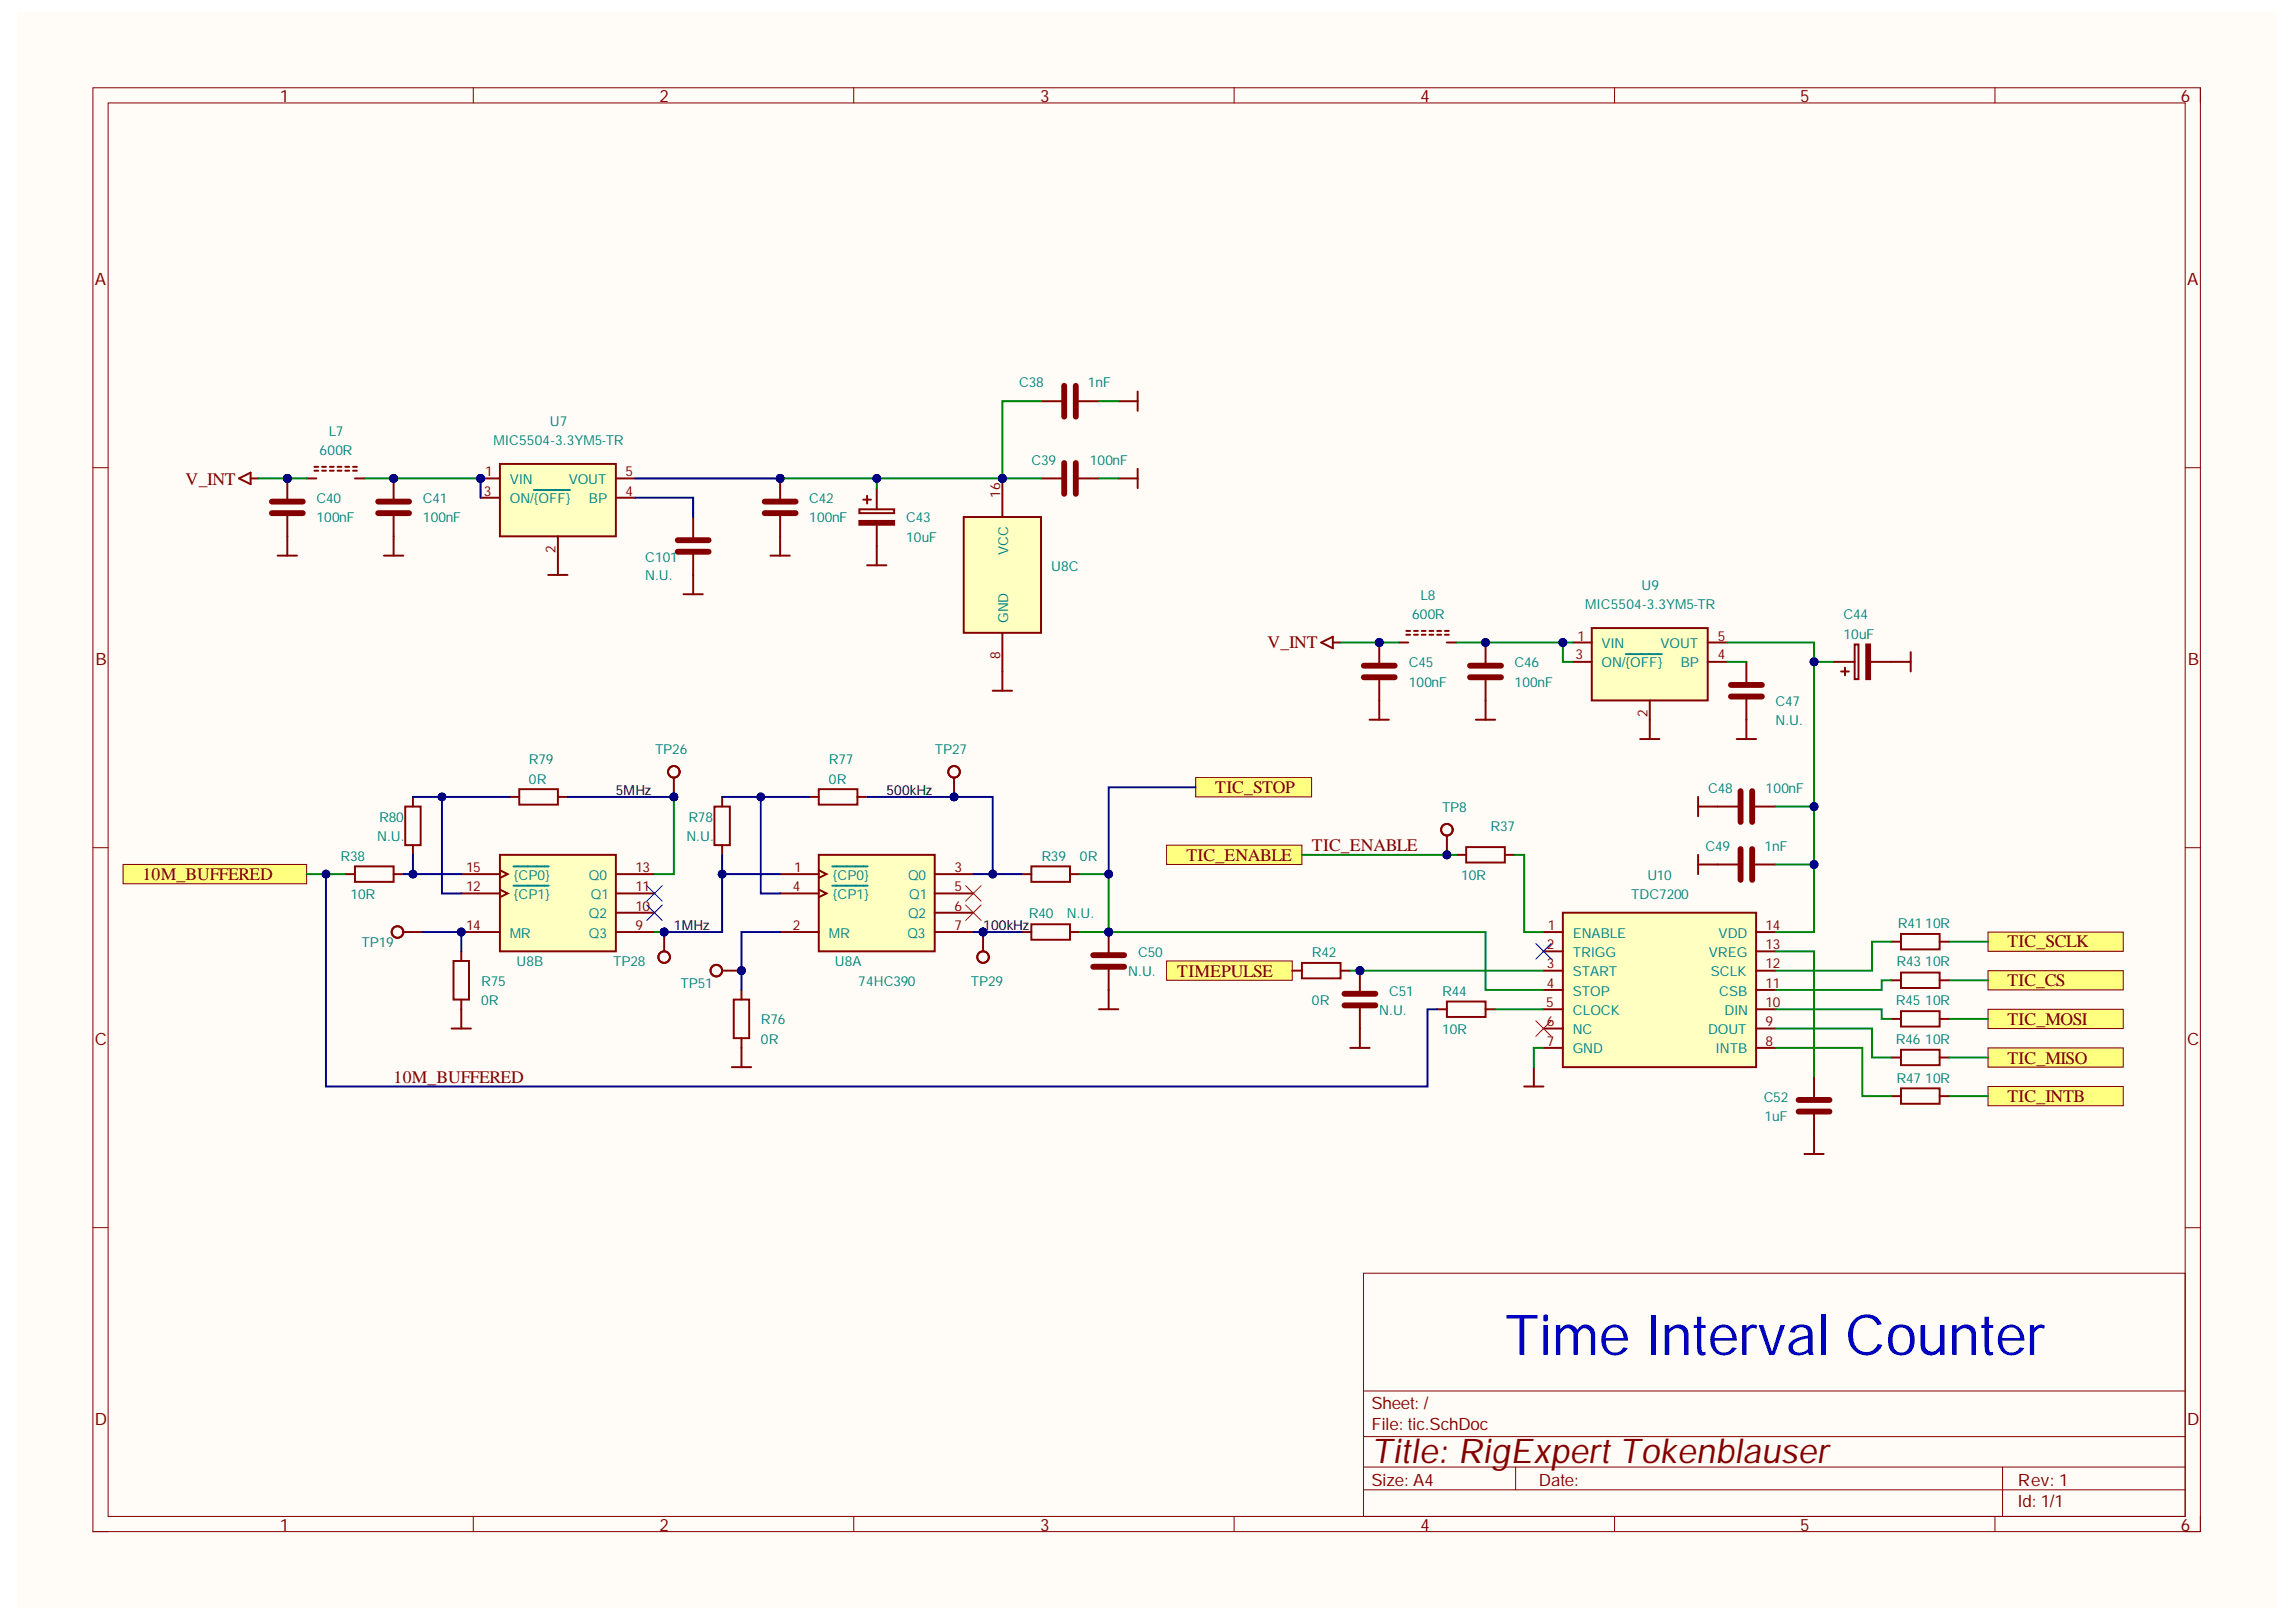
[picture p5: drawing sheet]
<svg xmlns="http://www.w3.org/2000/svg" width="297mm" height="210mm" viewBox="0 0 297 210" stroke-linecap="round" stroke-linejoin="round" font-family="sans-serif">
<defs><g id="words">
<text font-size="7.3" fill="#0000c2" x="194.7" y="175.3">Time Interval Counter</text>
<text font-size="4.4" fill="#840000" x="177.4" y="189.3">Title: RigExpert Tokenblauser</text>
<g font-size="2.3" fill="#800000">
<text x="24" y="62.7">V_INT</text>
<text x="164" y="83.9">V_INT</text>
<text x="157.2" y="102.7">TIC_STOP</text>
<text x="18.4" y="113.9">10M_BUFFERED</text>
<text x="153.5" y="111.4">TIC_ENABLE</text>
<text x="169.7" y="110.2">TIC_ENABLE</text>
<text x="259.7" y="122.6">TIC_SCLK</text>
<text x="152.3" y="126.4">TIMEPULSE</text>
<text x="259.7" y="127.6">TIC_CS</text>
<text x="259.7" y="132.7">TIC_MOSI</text>
<text x="259.7" y="137.6">TIC_MISO</text>
<text x="50.9" y="140.1">10M_BUFFERED</text>
<text x="259.7" y="142.6">TIC_INTB</text>
</g>
<g font-size="2.2" fill="#840000">
<text x="36.2" y="13.2">1</text>
<text x="85.3" y="13.2">2</text>
<text x="134.6" y="13.2">3</text>
<text x="183.8" y="13.2">4</text>
<text x="232.9" y="13.2">5</text>
<text x="282.1" y="13.2">6</text>
<text x="12.3" y="36.8">A</text>
<text x="283" y="36.8">A</text>
<text x="12.3" y="86">B</text>
<text x="283.1" y="86">B</text>
<text x="12.3" y="135.2">C</text>
<text x="283" y="135.2">C</text>
<text x="12.3" y="184.4">D</text>
<text x="177.4" y="185">File: tic.SchDoc</text>
<text x="177.4" y="182.3">Sheet: /</text>
<text x="283" y="184.4">D</text>
<text x="177.4" y="192.3">Size: A4</text>
<text x="199.1" y="192.3">Date:</text>
<text x="261.1" y="192.3">Rev: 1</text>
<text x="261.1" y="195">Id: 1/1</text>
<text x="36.2" y="198.1">1</text>
<text x="85.3" y="198.1">2</text>
<text x="134.6" y="198.1">3</text>
<text x="183.8" y="198.1">4</text>
<text x="232.9" y="198.1">5</text>
<text x="282.1" y="198.1">6</text>
</g>
<g font-size="1.8" fill="#008484">
<text x="131.8" y="50.1">C38</text>
<text x="140.7" y="50.1">1nF</text>
<text x="41.4" y="58.9">600R</text>
<text x="42.5" y="56.4">L7</text>
<text x="63.9" y="57.6">MIC5504-3.3YM5-TR</text>
<text x="71.1" y="55.2">U7</text>
<text x="40.9" y="65.1">C40</text>
<text x="54.7" y="65.1">C41</text>
<text x="66" y="65.1">ON/{OFF}</text>
<text x="66" y="62.6">VIN</text>
<text x="73.6" y="62.6">VOUT</text>
<text x="76.2" y="65.1">BP</text>
<text x="104.7" y="65.1">C42</text>
<text x="133.5" y="60.2">C39</text>
<text x="141" y="60.2">100nF</text>
<text x="40.9" y="67.6">100nF</text>
<text x="54.7" y="67.6">100nF</text>
<text x="104.7" y="67.6">100nF</text>
<text x="117.2" y="70.1">10uF</text>
<text x="117.2" y="67.6">C43</text>
<text x="130.4" y="71.8" transform="rotate(-90 130.4 71.8)">VCC</text>
<text x="83.5" y="75.1">N.U.</text>
<text x="83.5" y="72.7">C101</text>
<text x="136" y="73.9">U8C</text>
<text x="183.8" y="77.7">L8</text>
<text x="212.4" y="76.4">U9</text>
<text x="130.4" y="80.6" transform="rotate(-90 130.4 80.6)">GND</text>
<text x="182.7" y="80.1">600R</text>
<text x="205.1" y="78.8">MIC5504-3.3YM5-TR</text>
<text x="207.2" y="83.9">VIN</text>
<text x="214.8" y="83.9">VOUT</text>
<text x="238.5" y="82.6">10uF</text>
<text x="238.5" y="80.1">C44</text>
<text x="182.3" y="88.9">100nF</text>
<text x="182.3" y="86.4">C45</text>
<text x="196" y="88.9">100nF</text>
<text x="196" y="86.4">C46</text>
<text x="207.2" y="86.4">ON/{OFF}</text>
<text x="217.4" y="86.4">BP</text>
<text x="229.7" y="93.9">N.U.</text>
<text x="229.7" y="91.3">C47</text>
<text x="68.4" y="101.4">0R</text>
<text x="68.4" y="98.9">R79</text>
<text x="84.7" y="97.6">TP26</text>
<text x="107.2" y="101.4">0R</text>
<text x="107.2" y="98.9">R77</text>
<text x="120.9" y="97.6">TP27</text>
<text x="49.1" y="106.4">R80</text>
<text x="89.1" y="106.4">R78</text>
<text x="186.6" y="105.1">TP8</text>
<text x="192.8" y="107.6">R37</text>
<text x="221" y="102.6">C48</text>
<text x="228.4" y="102.6">100nF</text>
<text x="44.1" y="111.4">R38</text>
<text x="48.8" y="108.8">N.U.</text>
<text x="66.5" y="113.8">{CP0}</text>
<text x="76.2" y="113.8">Q0</text>
<text x="88.8" y="108.8">N.U.</text>
<text x="107.7" y="113.8">{CP0}</text>
<text x="117.5" y="113.8">Q0</text>
<text x="134.7" y="111.4">R39</text>
<text x="139.7" y="111.4">0R</text>
<text x="189" y="113.8">10R</text>
<text x="213.1" y="113.8">U10</text>
<text x="220.6" y="110.1">C49</text>
<text x="228.3" y="110.1">1nF</text>
<text x="45.3" y="116.4">10R</text>
<text x="66.5" y="116.4">{CP1}</text>
<text x="76.2" y="118.8">Q2</text>
<text x="76.5" y="116.4">Q1</text>
<text x="107.7" y="116.4">{CP1}</text>
<text x="117.5" y="118.8">Q2</text>
<text x="117.6" y="116.4">Q1</text>
<text x="133.1" y="118.8">R40</text>
<text x="138" y="118.8">N.U.</text>
<text x="211" y="116.4">TDC7200</text>
<text x="46.8" y="122.6">TP19</text>
<text x="66" y="121.3">MR</text>
<text x="66.8" y="125.1">U8B</text>
<text x="76.2" y="121.3">Q3</text>
<text x="79.3" y="125.1">TP28</text>
<text x="107.2" y="121.3">MR</text>
<text x="108" y="125.1">U8A</text>
<text x="117.4" y="121.3">Q3</text>
<text x="147.2" y="123.9">C50</text>
<text x="169.7" y="123.9">R42</text>
<text x="203.5" y="121.3">ENABLE</text>
<text x="203.5" y="123.9">TRIGG</text>
<text x="221.1" y="123.9">VREG</text>
<text x="222.3" y="121.3">VDD</text>
<text x="245.3" y="125.1">R43</text>
<text x="245.5" y="120.1">R41</text>
<text x="249.1" y="120.1">10R</text>
<text x="249.1" y="125.1">10R</text>
<text x="62.2" y="130">0R</text>
<text x="62.2" y="127.6">R75</text>
<text x="88" y="127.8">TP51</text>
<text x="111" y="127.6">74HC390</text>
<text x="125.6" y="127.6">TP29</text>
<text x="146" y="126.3">N.U.</text>
<text x="169.7" y="130">0R</text>
<text x="178.4" y="131.3">N.U.</text>
<text x="179.7" y="128.9">C51</text>
<text x="186.6" y="128.9">R44</text>
<text x="203.5" y="131.3">CLOCK</text>
<text x="203.5" y="128.9">STOP</text>
<text x="203.5" y="126.3">START</text>
<text x="221.3" y="126.3">SCLK</text>
<text x="222.4" y="128.9">CSB</text>
<text x="223.1" y="131.3">DIN</text>
<text x="245.3" y="130">R45</text>
<text x="249.1" y="130">10R</text>
<text x="98.4" y="135.1">0R</text>
<text x="98.4" y="132.6">R76</text>
<text x="186.6" y="133.8">10R</text>
<text x="203.5" y="133.8">NC</text>
<text x="203.5" y="136.3">GND</text>
<text x="221" y="133.8">DOUT</text>
<text x="222" y="136.3">INTB</text>
<text x="245.3" y="135.1">R46</text>
<text x="249.1" y="135.1">10R</text>
<text x="228.2" y="142.5">C52</text>
<text x="245.3" y="140.1">R47</text>
<text x="249.1" y="140.1">10R</text>
<text x="228.3" y="145.1">1uF</text>
</g>
<g font-size="1.8" fill="#840000">
<text x="62.6" y="64.1">3</text>
<text x="62.8" y="61.6">1</text>
<text x="80.9" y="64.1">4</text>
<text x="80.9" y="61.6">5</text>
<text x="129.4" y="64.4" transform="rotate(-90 129.4 64.4)">16</text>
<text x="71.9" y="71.6" transform="rotate(-90 71.9 71.6)">2</text>
<text x="204.1" y="82.9">1</text>
<text x="222.3" y="82.9">5</text>
<text x="129.4" y="85.3" transform="rotate(-90 129.4 85.3)">8</text>
<text x="203.8" y="85.3">3</text>
<text x="222.3" y="85.3">4</text>
<text x="213.1" y="92.8" transform="rotate(-90 213.1 92.8)">2</text>
<text x="60.3" y="112.9">15</text>
<text x="82.2" y="112.9">13</text>
<text x="102.8" y="112.9">1</text>
<text x="123.5" y="112.9">3</text>
<text x="60.3" y="115.3">12</text>
<text x="82.2" y="117.9">10</text>
<text x="82.2" y="115.3">11</text>
<text x="102.6" y="115.3">4</text>
<text x="123.5" y="115.3">5</text>
<text x="123.5" y="117.9">6</text>
<text x="60.3" y="120.3">14</text>
<text x="82.2" y="120.3">9</text>
<text x="102.6" y="120.3">2</text>
<text x="123.5" y="120.3">7</text>
<text x="200.1" y="125.3">3</text>
<text x="200.1" y="122.9">2</text>
<text x="200.3" y="120.3">1</text>
<text x="228.4" y="125.3">12</text>
<text x="228.4" y="120.3">14</text>
<text x="228.4" y="122.9">13</text>
<text x="200" y="130.3">5</text>
<text x="200.1" y="127.8">4</text>
<text x="228.4" y="127.8">11</text>
<text x="228.4" y="130.3">10</text>
<text x="200.1" y="132.8">6</text>
<text x="200.1" y="135.4">7</text>
<text x="228.4" y="132.8">9</text>
<text x="228.4" y="135.4">8</text>
</g>
<g font-size="1.8">
<text x="79.7" y="102.8">5MHz</text>
<text x="114.7" y="102.8">500kHz</text>
<text x="87.2" y="120.3">1MHz</text>
<text x="127.2" y="120.3">100kHz</text>
</g>
</g></defs>
<g fill="#fffcf8">
<path d="M2.2 1.5h292.3v206.5h-292.3z" fill-rule="evenodd"/>
<path d="M2.2 1.5h292.3v206.5h-292.3z" fill-rule="evenodd"/>
</g>
<g fill="none" stroke="#840000" stroke-width=".13">
<path d="M12 11.4h272.7v186.8h-272.7zM14 13.3h268.7v182.9h-268.7zM61.2 11.4v1.9M110.4 11.4v1.9M159.7 11.4v1.9M208.9 11.4v1.9M258.1 11.4v1.9M284.7 11.4v1.9M12 60.5h2M282.7 60.5h2M12 109.7h2M282.7 109.7h2"/>
<path d="M12 158.9h2M282.7 158.9h2M176.4 164.8h106.3v31.4h-106.3zM12 198.2h2M61.2 196.2v2M110.5 196.2v2M159.7 196.2v2M176.4 192.8h106.3M176.4 189.9h106.3M176.4 185.9h106.3M176.4 180h106.3M196.1 189.9v2.9"/>
<path d="M208.9 196.2v2M258.1 196.2v2M259.1 189.9v6.3M284.7 196.2v2h-2"/>
</g>
<circle cx="85.9" cy="120.6" r=".5" fill="#000080"/>
<circle cx="85.9" cy="120.6" r=".5" fill="none" stroke="#000080" stroke-width=".13"/>
<path d="M85.9 120.6v2.5" fill="none" stroke="#840000" stroke-width=".25"/>
<circle cx="85.9" cy="120.6" r=".5" fill="#000080"/>
<circle cx="85.9" cy="120.6" r=".5" fill="none" stroke="#000080" stroke-width=".13"/>
<circle cx="85.9" cy="123.9" r=".75" fill="none" stroke="#840000" stroke-width=".25"/>
<circle cx="87.2" cy="103.1" r=".5" fill="#000080"/>
<circle cx="87.2" cy="103.1" r=".5" fill="none" stroke="#000080" stroke-width=".13"/>
<g fill="none" stroke="#840000" stroke-width=".25">
<path d="M87.2 100.6v2.5"/>
<circle cx="87.2" cy="99.9" r=".75"/>
</g>
<circle cx="87.2" cy="103.1" r=".5" fill="#000080"/>
<circle cx="87.2" cy="103.1" r=".5" fill="none" stroke="#000080" stroke-width=".13"/>
<path d="M202.2 118.1h25v20h-25z" fill-rule="evenodd" fill="#ffffc2"/>
<g fill="none" stroke="#840000" stroke-width=".25">
<path d="M202.2 118.1h25v20h-25zM199.7 130.6h2.5M199.7 128.1h2.5M199.7 125.6h2.5M199.7 133.1h2.5M199.7 135.6h2.5M199.7 120.6h2.5M199.7 123.1h2.5M227.2 130.6h2.5M227.2 128.1h2.5M227.2 125.6h2.5M227.2 133.1h2.5"/>
<path d="M227.2 135.6h2.5M227.2 120.6h2.5M227.2 123.1h2.5"/>
</g>
<circle cx="143.4" cy="120.6" r=".5" fill="#000080"/>
<circle cx="143.4" cy="120.6" r=".5" fill="none" stroke="#000080" stroke-width=".13"/>
<path d="M143.4 120.6v2.8M143.4 125.4v2.7" fill="none" stroke="#840000" stroke-width=".25"/>
<circle cx="143.4" cy="120.6" r=".5" fill="#000080"/>
<circle cx="143.4" cy="120.6" r=".5" fill="none" stroke="#000080" stroke-width=".13"/>
<path d="M141.4 123.6h4M141.4 125.1h4" fill="none" stroke="#840000" stroke-width=".76"/>
<circle cx="129.7" cy="61.9" r=".5" fill="#000080"/>
<circle cx="129.7" cy="61.9" r=".5" fill="none" stroke="#000080" stroke-width=".13"/>
<path d="M124.7 66.9h10v15h-10z" fill-rule="evenodd" fill="#ffffc2"/>
<path d="M124.7 66.9h10v15h-10zM129.7 61.9v5" fill="none" stroke="#840000" stroke-width=".25"/>
<circle cx="129.7" cy="61.9" r=".5" fill="#000080"/>
<circle cx="129.7" cy="61.9" r=".5" fill="none" stroke="#000080" stroke-width=".13"/>
<path d="M129.7 81.9v5" fill="none" stroke="#840000" stroke-width=".25"/>
<circle cx="123.4" cy="103.1" r=".5" fill="#000080"/>
<circle cx="123.4" cy="103.1" r=".5" fill="none" stroke="#000080" stroke-width=".13"/>
<path d="M123.4 100.6v2.5" fill="none" stroke="#840000" stroke-width=".25"/>
<circle cx="123.4" cy="103.1" r=".5" fill="#000080"/>
<circle cx="123.4" cy="103.1" r=".5" fill="none" stroke="#000080" stroke-width=".13"/>
<circle cx="123.4" cy="99.9" r=".75" fill="none" stroke="#840000" stroke-width=".25"/>
<circle cx="127.2" cy="120.6" r=".5" fill="#000080"/>
<circle cx="127.2" cy="120.6" r=".5" fill="none" stroke="#000080" stroke-width=".13"/>
<g fill="none" stroke="#840000" stroke-width=".25">
<path d="M127.2 120.6v2.5"/>
<circle cx="127.2" cy="123.9" r=".75"/>
</g>
<circle cx="127.2" cy="120.6" r=".5" fill="#000080"/>
<circle cx="127.2" cy="120.6" r=".5" fill="none" stroke="#000080" stroke-width=".13"/>
<path d="M105.9 110.6h15v12.5h-15z" fill-rule="evenodd" fill="#ffffc2"/>
<path d="M100.9 113.1h5M100.9 115.6h5M105.9 110.6h15v12.5h-15zM105.9 115.1l1 .5-1 .5M105.9 112.6l1 .5-1 .5M120.9 113.1h5M120.9 115.6h5M120.9 118.1h5M100.9 120.6h5M120.9 120.6h5" fill="none" stroke="#840000" stroke-width=".25"/>
<path d="M107.7 114.6h4.5M107.7 112.1h4.5" fill="none" stroke="#008484" stroke-width=".25"/>
<circle cx="59.7" cy="120.6" r=".5" fill="#000080"/>
<circle cx="59.7" cy="120.6" r=".5" fill="none" stroke="#000080" stroke-width=".13"/>
<path d="M64.7 110.6h15v12.5h-15z" fill-rule="evenodd" fill="#ffffc2"/>
<path d="M59.7 113.1h5M64.7 110.6h15v12.5h-15zM64.7 112.6l1 .5-1 .5M79.7 113.1h5M59.7 120.6h5" fill="none" stroke="#840000" stroke-width=".25"/>
<path d="M66.4 112.1h4.6" fill="none" stroke="#008484" stroke-width=".25"/>
<circle cx="59.7" cy="120.6" r=".5" fill="#000080"/>
<circle cx="59.7" cy="120.6" r=".5" fill="none" stroke="#000080" stroke-width=".13"/>
<path d="M59.7 115.6h5M64.7 115.1l1 .5-1 .5M79.7 115.6h5M79.7 118.1h5M133.4 119.6h5v2h-5zM79.7 120.6h5M132.2 120.6h1.2M138.4 120.6h1.3" fill="none" stroke="#840000" stroke-width=".25"/>
<path d="M66.4 114.6h4.6" fill="none" stroke="#008484" stroke-width=".25"/>
<circle cx="175.9" cy="125.6" r=".5" fill="#000080"/>
<circle cx="175.9" cy="125.6" r=".5" fill="none" stroke="#000080" stroke-width=".13"/>
<path d="M175.9 125.6v2.8" fill="none" stroke="#840000" stroke-width=".25"/>
<circle cx="175.9" cy="125.6" r=".5" fill="#000080"/>
<circle cx="175.9" cy="125.6" r=".5" fill="none" stroke="#000080" stroke-width=".13"/>
<path d="M175.9 130.4v2.7" fill="none" stroke="#840000" stroke-width=".25"/>
<path d="M173.9 130.1h4M173.9 128.6h4" fill="none" stroke="#840000" stroke-width=".76"/>
<circle cx="127.2" cy="120.6" r=".5" fill="#000080"/>
<circle cx="127.2" cy="120.6" r=".5" fill="none" stroke="#000080" stroke-width=".13"/>
<path d="M83.7 114.6l2 2M83.7 117.1l2 2M85.7 114.6l-2 2M85.7 117.1l-2 2M198.7 122.1l2 2M200.7 122.1l-2 2" fill="none" stroke="#000084" stroke-width=".13"/>
<g fill="none" stroke="#800000" stroke-width=".25">
<path d="M144.7 51.9h2.5M147.2 50.7v2.5M30.9 61.9l1.5-.7v1.5zM32.4 61.9h1M35.9 71.9h2.5M37.2 69.4v2.5M49.7 71.9h2.5M50.9 69.4v2.5M70.9 74.4h2.5M72.2 71.9v2.5M99.7 71.9h2.5M100.9 69.4v2.5"/>
<path d="M112.2 73.2h2.5M113.4 70.7v2.5M144.7 61.9h2.5M147.2 60.7v2.5M128.4 89.4h2.5M129.7 86.9v2.5M170.9 83.1l1.5-.7v1.5zM172.4 83.1h1M177.2 93.1h2.5M178.4 90.6v2.5M190.9 93.1h2.5M192.2 90.6v2.5"/>
<path d="M212.2 95.6h2.5M213.4 93.1v2.5M224.7 95.6h2.5M225.9 93.1v2.5M244.7 85.7h2.5M247.2 84.4v2.5M58.4 133.1h2.5M59.7 130.6v2.5M94.7 138.1h2.5M95.9 135.6v2.5M142.2 130.6h2.5M143.4 128.1v2.5"/>
<path d="M174.7 135.6h2.5M175.9 133.1v2.5M198.4 138.1v2.5M197.2 140.6h2.5M233.4 149.3h2.5M234.7 146.8v2.5"/>
</g>
<path d="M150.9 124.4h16.3v2.5h-16.3z" fill-rule="evenodd" fill="#ffff80"/>
<path d="M150.9 124.4h16.3v2.5h-16.3z" fill="none" stroke="#800000" stroke-width=".13"/>
<path d="M154.7 100.6h15v2.5h-15z" fill-rule="evenodd" fill="#ffff80"/>
<path d="M154.7 100.6h15v2.5h-15z" fill="none" stroke="#800000" stroke-width=".13"/>
<path d="M150.9 109.4h17.5v2.5h-17.5z" fill-rule="evenodd" fill="#ffff80"/>
<path d="M150.9 109.4h17.5v2.5h-17.5z" fill="none" stroke="#800000" stroke-width=".13"/>
<path d="M257.2 120.6h17.5v2.5h-17.5z" fill-rule="evenodd" fill="#ffff80"/>
<path d="M257.2 120.6h17.5v2.5h-17.5z" fill="none" stroke="#800000" stroke-width=".13"/>
<path d="M257.2 125.6h17.5v2.5h-17.5z" fill-rule="evenodd" fill="#ffff80"/>
<path d="M257.2 125.6h17.5v2.5h-17.5z" fill="none" stroke="#800000" stroke-width=".13"/>
<path d="M257.2 130.6h17.5v2.5h-17.5z" fill-rule="evenodd" fill="#ffff80"/>
<path d="M257.2 130.6h17.5v2.5h-17.5z" fill="none" stroke="#800000" stroke-width=".13"/>
<path d="M257.2 135.6h17.5v2.5h-17.5z" fill-rule="evenodd" fill="#ffff80"/>
<path d="M257.2 135.6h17.5v2.5h-17.5z" fill="none" stroke="#800000" stroke-width=".13"/>
<path d="M257.2 140.6h17.5v2.5h-17.5z" fill-rule="evenodd" fill="#ffff80"/>
<path d="M257.2 140.6h17.5v2.5h-17.5z" fill="none" stroke="#800000" stroke-width=".13"/>
<path d="M219.7 103.1v2.5M219.7 110.6v2.5M219.7 104.4h2.5M219.7 111.9h2.5" fill="none" stroke="#800000" stroke-width=".25"/>
<path d="M15.9 111.9h23.8v2.5h-23.8z" fill-rule="evenodd" fill="#ffff80"/>
<path d="M15.9 111.9h23.8v2.5h-23.8z" fill="none" stroke="#800000" stroke-width=".13"/>
<path d="M124.9 114.6l2 2M124.9 117.1l2 2M126.9 114.6l-2 2M126.9 117.1l-2 2M198.7 132.1l2 2M200.7 132.1l-2 2" fill="none" stroke="#f00" stroke-width=".13"/>
<circle cx="187.2" cy="110.6" r=".5" fill="#000080"/>
<circle cx="187.2" cy="110.6" r=".5" fill="none" stroke="#000080" stroke-width=".13"/>
<path d="M187.2 108.1v2.5" fill="none" stroke="#840000" stroke-width=".25"/>
<circle cx="187.2" cy="110.6" r=".5" fill="#000080"/>
<circle cx="187.2" cy="110.6" r=".5" fill="none" stroke="#000080" stroke-width=".13"/>
<circle cx="187.2" cy="107.4" r=".75" fill="none" stroke="#840000" stroke-width=".25"/>
<circle cx="37.2" cy="61.9" r=".5" fill="#000080"/>
<circle cx="37.2" cy="61.9" r=".5" fill="none" stroke="#000080" stroke-width=".13"/>
<path d="M37.2 61.9v2.8M37.2 66.7v2.7" fill="none" stroke="#840000" stroke-width=".25"/>
<circle cx="37.2" cy="61.9" r=".5" fill="#000080"/>
<circle cx="37.2" cy="61.9" r=".5" fill="none" stroke="#000080" stroke-width=".13"/>
<path d="M35.2 64.9h4M35.2 66.4h4" fill="none" stroke="#840000" stroke-width=".76"/>
<g fill="none" stroke="#840000" stroke-width=".25">
<path d="M39.7 61.9h1.2M40.7 60.4h.5M40.7 60.9h.5M41.7 60.4h.5M41.7 60.9h.5M42.7 60.4h.5M42.7 60.9h.5M43.7 60.4h.5M43.7 60.9h.5M44.7 60.4h.5M44.7 60.9h.5M45.7 60.4h.5"/>
<path d="M45.7 60.9h.5M45.9 61.9h1.3"/>
</g>
<circle cx="50.9" cy="61.9" r=".5" fill="#000080"/>
<circle cx="50.9" cy="61.9" r=".5" fill="none" stroke="#000080" stroke-width=".13"/>
<path d="M50.9 61.9v2.8M50.9 66.7v2.7" fill="none" stroke="#840000" stroke-width=".25"/>
<circle cx="50.9" cy="61.9" r=".5" fill="#000080"/>
<circle cx="50.9" cy="61.9" r=".5" fill="none" stroke="#000080" stroke-width=".13"/>
<path d="M48.9 64.9h4M48.9 66.4h4" fill="none" stroke="#840000" stroke-width=".76"/>
<circle cx="100.9" cy="61.9" r=".5" fill="#000080"/>
<circle cx="100.9" cy="61.9" r=".5" fill="none" stroke="#000080" stroke-width=".13"/>
<path d="M100.9 61.9v2.8M100.9 66.7v2.7" fill="none" stroke="#840000" stroke-width=".25"/>
<circle cx="100.9" cy="61.9" r=".5" fill="#000080"/>
<circle cx="100.9" cy="61.9" r=".5" fill="none" stroke="#000080" stroke-width=".13"/>
<path d="M98.9 64.9h4M98.9 66.4h4" fill="none" stroke="#840000" stroke-width=".76"/>
<path d="M111.2 67.4h4.5v.5h-4.5z" fill-rule="evenodd" fill="#840000"/>
<g fill="none" stroke="#840000" stroke-width=".25">
<path d="M134.7 51.9h2.7M139.4 51.9h2.8M111.2 67.4h4.5v.5h-4.5zM111.2 65.9h4.5v.5h-4.5zM111.7 64.7h1M112.2 64.2v1M113.4 63.2v2.7M113.4 67.9v2.8M134.7 61.9h2.7M139.4 61.9h2.8M180.9 83.1h1.3M181.9 81.6h.5"/>
<path d="M181.9 82.1h.5M182.9 81.6h.5M182.9 82.1h.5M183.9 81.6h.5M183.9 82.1h.5M184.9 81.6h.5M184.9 82.1h.5M185.9 81.6h.5M185.9 82.1h.5M186.9 81.6h.5M186.9 82.1h.5M187.2 83.1h1.2"/>
</g>
<path d="M137.7 49.9v4M137.7 59.9v4M139.2 49.9v4M139.2 59.9v4" fill="none" stroke="#840000" stroke-width=".76"/>
<circle cx="178.4" cy="83.1" r=".5" fill="#000080"/>
<circle cx="178.4" cy="83.1" r=".5" fill="none" stroke="#000080" stroke-width=".13"/>
<path d="M178.4 83.1v2.8M178.4 87.9v2.7" fill="none" stroke="#840000" stroke-width=".25"/>
<circle cx="178.4" cy="83.1" r=".5" fill="#000080"/>
<circle cx="178.4" cy="83.1" r=".5" fill="none" stroke="#000080" stroke-width=".13"/>
<path d="M176.4 86.1h4M176.4 87.6h4" fill="none" stroke="#840000" stroke-width=".76"/>
<circle cx="192.2" cy="83.1" r=".5" fill="#000080"/>
<circle cx="192.2" cy="83.1" r=".5" fill="none" stroke="#000080" stroke-width=".13"/>
<path d="M192.2 83.1v2.8M192.2 87.9v2.7" fill="none" stroke="#840000" stroke-width=".25"/>
<circle cx="192.2" cy="83.1" r=".5" fill="#000080"/>
<circle cx="192.2" cy="83.1" r=".5" fill="none" stroke="#000080" stroke-width=".13"/>
<path d="M190.2 86.1h4M190.2 87.6h4" fill="none" stroke="#840000" stroke-width=".76"/>
<path d="M241.4 83.4h.5v4.5h-.5z" fill-rule="evenodd" fill="#840000"/>
<g fill="none" stroke="#840000" stroke-width=".25">
<path d="M237.2 85.7h2.7M238.2 86.9h1M238.7 86.4v1M239.9 83.4h.5v4.5h-.5zM241.4 83.4h.5v4.5h-.5zM241.9 85.7h2.8M44.7 113.1h1.2M45.9 112.1h5v2h-5zM50.9 113.1h1.3M132.2 113.1h1.2M133.4 112.1h5v2h-5zM138.4 113.1h1.3"/>
<path d="M188.4 110.6h1.3M189.7 109.6h5v2h-5zM194.7 110.6h1.2M222.2 111.9h2.7M222.2 104.4h2.7M226.9 111.9h2.8M226.9 104.4h2.8M52.2 120.6h2.5M58.7 124.4h2v5h-2zM59.7 123.1v1.3M59.7 129.4v1.2M94.9 129.4h2v5h-2z"/>
<path d="M95.9 128.1v1.3M95.9 134.4v1.2M167.2 125.6h1.2M168.4 124.6h5v2h-5zM173.4 125.6h1.3M185.9 130.6h1.3M187.2 129.6h5v2h-5zM192.2 130.6h1.2M234.7 139.3v2.8M244.7 121.9h1.2M244.7 126.9h1.2M244.7 131.9h1.2"/>
<path d="M244.7 136.9h1.2M245.9 120.9h5v2h-5zM245.9 125.9h5v2h-5zM245.9 130.9h5v2h-5zM245.9 135.9h5v1.9h-5zM250.9 121.9h1.3M250.9 126.9h1.3M250.9 131.9h1.3M250.9 136.9h1.3M234.7 144.1v2.7M244.7 141.8h1.2M245.9 140.8h5v2h-5z"/>
<path d="M250.9 141.8h1.3"/>
<circle cx="51.4" cy="120.6" r=".75"/>
</g>
<path d="M225.2 102.4v4M225.2 109.9v4M226.7 102.4v4M226.7 109.9v4M232.7 143.8h4M232.7 142.3h4" fill="none" stroke="#840000" stroke-width=".76"/>
<circle cx="95.9" cy="125.6" r=".5" fill="#000080"/>
<circle cx="95.9" cy="125.6" r=".5" fill="none" stroke="#000080" stroke-width=".13"/>
<g fill="none" stroke="#840000" stroke-width=".25">
<path d="M93.4 125.6h2.5"/>
<circle cx="92.7" cy="125.6" r=".75"/>
</g>
<circle cx="95.9" cy="125.6" r=".5" fill="#000080"/>
<circle cx="95.9" cy="125.6" r=".5" fill="none" stroke="#000080" stroke-width=".13"/>
<path d="M52.4 104.4h2v5h-2zM53.4 103.1v1.3M53.4 109.4v1.2M65.9 103.1h1.3M67.2 102.1h5v2h-5zM72.2 103.1h1.2M92.4 104.4h2v5h-2zM93.4 103.1v1.3M93.4 109.4v1.2M104.7 103.1h1.2M105.9 102.1h5v2h-5zM110.9 103.1h1.3" fill="none" stroke="#840000" stroke-width=".25"/>
<circle cx="62.2" cy="61.9" r=".5" fill="#000080"/>
<circle cx="62.2" cy="61.9" r=".5" fill="none" stroke="#000080" stroke-width=".13"/>
<path d="M64.7 60h15v9.4h-15z" fill-rule="evenodd" fill="#ffffc2"/>
<path d="M62.2 64.4h2.5M62.2 61.9h2.5M64.7 60h15v9.4h-15zM79.7 64.4h2.5M79.7 61.9h2.5" fill="none" stroke="#840000" stroke-width=".25"/>
<path d="M69.1 63.4h4.6" fill="none" stroke="#008484" stroke-width=".25"/>
<circle cx="62.2" cy="61.9" r=".5" fill="#000080"/>
<circle cx="62.2" cy="61.9" r=".5" fill="none" stroke="#000080" stroke-width=".13"/>
<path d="M72.2 69.4v2.5" fill="none" stroke="#840000" stroke-width=".25"/>
<path d="M205.9 81.3h15v9.3h-15z" fill-rule="evenodd" fill="#ffffc2"/>
<path d="M89.7 66.9v2.8M89.7 71.7v2.7M203.4 85.7h2.5M203.4 83.1h2.5M205.9 81.3h15v9.3h-15zM213.4 90.6v2.5M220.9 85.7h2.5M220.9 83.1h2.5M225.9 85.7v2.7M225.9 90.4v2.7" fill="none" stroke="#840000" stroke-width=".25"/>
<path d="M210.3 84.6h4.7" fill="none" stroke="#008484" stroke-width=".25"/>
<path d="M87.7 69.9h4M87.7 71.4h4M223.9 88.6h4M223.9 90.1h4" fill="none" stroke="#840000" stroke-width=".76"/>
<path d="M88.4 76.9h2.5M89.7 74.4v2.5" fill="none" stroke="#800000" stroke-width=".25"/>
<path d="M139.7 120.6h3.7" fill="none" stroke="#008400" stroke-width=".25"/>
<circle cx="143.4" cy="120.6" r=".5" fill="#000080"/>
<circle cx="143.4" cy="120.6" r=".5" fill="none" stroke="#000080" stroke-width=".13"/>
<path d="M142.2 51.9h2.5M37.2 61.9h2.5M223.4 85.7h2.5" fill="none" stroke="#008400" stroke-width=".25"/>
<circle cx="37.2" cy="61.9" r=".5" fill="#000080"/>
<circle cx="37.2" cy="61.9" r=".5" fill="none" stroke="#000080" stroke-width=".13"/>
<path d="M234.7 85.7h2.5" fill="none" stroke="#008400" stroke-width=".25"/>
<circle cx="234.7" cy="85.6" r=".5" fill="#000080"/>
<circle cx="234.7" cy="85.6" r=".5" fill="none" stroke="#000080" stroke-width=".13"/>
<path d="M229.7 104.4h5" fill="none" stroke="#008400" stroke-width=".25"/>
<circle cx="234.7" cy="104.4" r=".5" fill="#000080"/>
<circle cx="234.7" cy="104.4" r=".5" fill="none" stroke="#000080" stroke-width=".13"/>
<path d="M178.4 83.1h2.5" fill="none" stroke="#008400" stroke-width=".25"/>
<circle cx="178.4" cy="83.1" r=".5" fill="#000080"/>
<circle cx="178.4" cy="83.1" r=".5" fill="none" stroke="#000080" stroke-width=".13"/>
<path d="M129.7 61.9h5" fill="none" stroke="#008400" stroke-width=".25"/>
<circle cx="129.7" cy="61.9" r=".5" fill="#000080"/>
<circle cx="129.7" cy="61.9" r=".5" fill="none" stroke="#000080" stroke-width=".13"/>
<path d="M173.4 83.1h5" fill="none" stroke="#008400" stroke-width=".25"/>
<circle cx="178.4" cy="83.1" r=".5" fill="#000080"/>
<circle cx="178.4" cy="83.1" r=".5" fill="none" stroke="#000080" stroke-width=".13"/>
<path d="M175.9 125.6h23.8" fill="none" stroke="#008400" stroke-width=".25"/>
<circle cx="175.9" cy="125.6" r=".5" fill="#000080"/>
<circle cx="175.9" cy="125.6" r=".5" fill="none" stroke="#000080" stroke-width=".13"/>
<path d="M84.7 120.6h1.2" fill="none" stroke="#008400" stroke-width=".25"/>
<circle cx="85.9" cy="120.6" r=".5" fill="#000080"/>
<circle cx="85.9" cy="120.6" r=".5" fill="none" stroke="#000080" stroke-width=".13"/>
<path d="M142.2 61.9h2.5M39.7 113.1h5M193.4 130.6h6.3M252.2 131.9h5M252.2 126.9h5" fill="none" stroke="#008400" stroke-width=".25"/>
<circle cx="42.2" cy="113.1" r=".5" fill="#000080"/>
<circle cx="42.2" cy="113.1" r=".5" fill="none" stroke="#000080" stroke-width=".13"/>
<path d="M234.7 85.7v18.7M252.2 121.9h5M252.2 136.9h5" fill="none" stroke="#008400" stroke-width=".25"/>
<circle cx="234.7" cy="85.6" r=".5" fill="#000080"/>
<circle cx="234.7" cy="85.6" r=".5" fill="none" stroke="#000080" stroke-width=".13"/>
<circle cx="234.7" cy="104.4" r=".5" fill="#000080"/>
<circle cx="234.7" cy="104.4" r=".5" fill="none" stroke="#000080" stroke-width=".13"/>
<path d="M168.4 110.6h20" fill="none" stroke="#008400" stroke-width=".25"/>
<circle cx="187.2" cy="110.6" r=".5" fill="#000080"/>
<circle cx="187.2" cy="110.6" r=".5" fill="none" stroke="#000080" stroke-width=".13"/>
<path d="M234.7 104.4v7.5" fill="none" stroke="#008400" stroke-width=".25"/>
<circle cx="234.7" cy="104.4" r=".5" fill="#000080"/>
<circle cx="234.7" cy="104.4" r=".5" fill="none" stroke="#000080" stroke-width=".13"/>
<circle cx="234.7" cy="111.9" r=".5" fill="#000080"/>
<circle cx="234.7" cy="111.9" r=".5" fill="none" stroke="#000080" stroke-width=".13"/>
<path d="M202.2 83.1h1.2" fill="none" stroke="#008400" stroke-width=".25"/>
<circle cx="202.2" cy="83.1" r=".5" fill="#000080"/>
<circle cx="202.2" cy="83.1" r=".5" fill="none" stroke="#000080" stroke-width=".13"/>
<path d="M33.4 61.9h3.8" fill="none" stroke="#008400" stroke-width=".25"/>
<circle cx="37.2" cy="61.9" r=".5" fill="#000080"/>
<circle cx="37.2" cy="61.9" r=".5" fill="none" stroke="#000080" stroke-width=".13"/>
<path d="M174.7 125.6h1.2" fill="none" stroke="#008400" stroke-width=".25"/>
<circle cx="175.9" cy="125.6" r=".5" fill="#000080"/>
<circle cx="175.9" cy="125.6" r=".5" fill="none" stroke="#000080" stroke-width=".13"/>
<path d="M139.7 113.1h3.7v7.5" fill="none" stroke="#008400" stroke-width=".25"/>
<circle cx="143.4" cy="113.1" r=".5" fill="#000080"/>
<circle cx="143.4" cy="113.1" r=".5" fill="none" stroke="#000080" stroke-width=".13"/>
<circle cx="143.4" cy="120.6" r=".5" fill="#000080"/>
<circle cx="143.4" cy="120.6" r=".5" fill="none" stroke="#000080" stroke-width=".13"/>
<path d="M154.7 101.9h-11.3v11.2" fill="none" stroke="#000080" stroke-width=".25"/>
<circle cx="143.4" cy="113.1" r=".5" fill="#000080"/>
<circle cx="143.4" cy="113.1" r=".5" fill="none" stroke="#000080" stroke-width=".13"/>
<path d="M87.2 103.1v10h-2.5" fill="none" stroke="#008400" stroke-width=".25"/>
<circle cx="87.2" cy="103.1" r=".5" fill="#000080"/>
<circle cx="87.2" cy="103.1" r=".5" fill="none" stroke="#000080" stroke-width=".13"/>
<path d="M134.7 51.9h-5v10" fill="none" stroke="#008400" stroke-width=".25"/>
<circle cx="129.7" cy="61.9" r=".5" fill="#000080"/>
<circle cx="129.7" cy="61.9" r=".5" fill="none" stroke="#000080" stroke-width=".13"/>
<path d="M202.2 83.1v2.6h1.2M195.9 110.6h1.3v10h2.5M199.7 135.6h-1.3v2.5" fill="none" stroke="#008400" stroke-width=".25"/>
<circle cx="202.2" cy="83.1" r=".5" fill="#000080"/>
<circle cx="202.2" cy="83.1" r=".5" fill="none" stroke="#000080" stroke-width=".13"/>
<path d="M223.4 83.1h11.3v2.6" fill="none" stroke="#008400" stroke-width=".25"/>
<circle cx="234.7" cy="85.6" r=".5" fill="#000080"/>
<circle cx="234.7" cy="85.6" r=".5" fill="none" stroke="#000080" stroke-width=".13"/>
<path d="M234.7 111.9v8.7h-5M229.7 135.6h11.2v6.2h3.8M229.7 133.1h12.5v3.8h2.5M229.7 130.6h13.7v1.3h1.3M229.7 123.1h5v16.2M244.7 126.9h-1.3v1.2h-13.7M244.7 121.9h-2.5v3.7h-12.5" fill="none" stroke="#008400" stroke-width=".25"/>
<circle cx="234.7" cy="111.9" r=".5" fill="#000080"/>
<circle cx="234.7" cy="111.9" r=".5" fill="none" stroke="#000080" stroke-width=".13"/>
<path d="M42.2 113.1v27.5h142.5v-10h1.2" fill="none" stroke="#000080" stroke-width=".25"/>
<circle cx="42.2" cy="113.1" r=".5" fill="#000080"/>
<circle cx="42.2" cy="113.1" r=".5" fill="none" stroke="#000080" stroke-width=".13"/>
<path d="M143.4 120.6h48.8v7.5h7.5" fill="none" stroke="#008400" stroke-width=".25"/>
<circle cx="143.4" cy="120.6" r=".5" fill="#000080"/>
<circle cx="143.4" cy="120.6" r=".5" fill="none" stroke="#000080" stroke-width=".13"/>
<path d="M47.2 61.9h15" fill="none" stroke="#008400" stroke-width=".25"/>
<circle cx="50.9" cy="61.9" r=".5" fill="#000080"/>
<circle cx="50.9" cy="61.9" r=".5" fill="none" stroke="#000080" stroke-width=".13"/>
<circle cx="62.2" cy="61.9" r=".5" fill="#000080"/>
<circle cx="62.2" cy="61.9" r=".5" fill="none" stroke="#000080" stroke-width=".13"/>
<path d="M188.4 83.1h13.8" fill="none" stroke="#008400" stroke-width=".25"/>
<circle cx="192.2" cy="83.1" r=".5" fill="#000080"/>
<circle cx="192.2" cy="83.1" r=".5" fill="none" stroke="#000080" stroke-width=".13"/>
<circle cx="202.2" cy="83.1" r=".5" fill="#000080"/>
<circle cx="202.2" cy="83.1" r=".5" fill="none" stroke="#000080" stroke-width=".13"/>
<path d="M229.7 111.9h5" fill="none" stroke="#008400" stroke-width=".25"/>
<circle cx="234.7" cy="111.9" r=".5" fill="#000080"/>
<circle cx="234.7" cy="111.9" r=".5" fill="none" stroke="#000080" stroke-width=".13"/>
<path d="M252.2 141.8h5" fill="none" stroke="#008400" stroke-width=".25"/>
<path d="M100.9 120.6h-5v7.5" fill="none" stroke="#000080" stroke-width=".25"/>
<circle cx="95.9" cy="125.6" r=".5" fill="#000080"/>
<circle cx="95.9" cy="125.6" r=".5" fill="none" stroke="#000080" stroke-width=".13"/>
<path d="M54.7 120.6h5v2.5" fill="none" stroke="#000080" stroke-width=".25"/>
<circle cx="59.7" cy="120.6" r=".5" fill="#000080"/>
<circle cx="59.7" cy="120.6" r=".5" fill="none" stroke="#000080" stroke-width=".13"/>
<path d="M127.2 120.6h5" fill="none" stroke="#000080" stroke-width=".25"/>
<circle cx="127.2" cy="120.6" r=".5" fill="#000080"/>
<circle cx="127.2" cy="120.6" r=".5" fill="none" stroke="#000080" stroke-width=".13"/>
<path d="M125.9 113.1h6.3" fill="none" stroke="#000080" stroke-width=".25"/>
<circle cx="128.4" cy="113.1" r=".5" fill="#000080"/>
<circle cx="128.4" cy="113.1" r=".5" fill="none" stroke="#000080" stroke-width=".13"/>
<path d="M112.2 103.1h16.2v10" fill="none" stroke="#000080" stroke-width=".25"/>
<circle cx="123.4" cy="103.1" r=".5" fill="#000080"/>
<circle cx="123.4" cy="103.1" r=".5" fill="none" stroke="#000080" stroke-width=".13"/>
<circle cx="128.4" cy="113.1" r=".5" fill="#000080"/>
<circle cx="128.4" cy="113.1" r=".5" fill="none" stroke="#000080" stroke-width=".13"/>
<path d="M125.9 120.6h1.3" fill="none" stroke="#000080" stroke-width=".25"/>
<circle cx="127.2" cy="120.6" r=".5" fill="#000080"/>
<circle cx="127.2" cy="120.6" r=".5" fill="none" stroke="#000080" stroke-width=".13"/>
<path d="M104.7 103.1h-6.3v12.5h2.5" fill="none" stroke="#000080" stroke-width=".25"/>
<circle cx="98.4" cy="103.1" r=".5" fill="#000080"/>
<circle cx="98.4" cy="103.1" r=".5" fill="none" stroke="#000080" stroke-width=".13"/>
<path d="M93.4 103.1h5" fill="none" stroke="#000080" stroke-width=".25"/>
<circle cx="98.4" cy="103.1" r=".5" fill="#000080"/>
<circle cx="98.4" cy="103.1" r=".5" fill="none" stroke="#000080" stroke-width=".13"/>
<path d="M93.4 110.6v10h-7.5" fill="none" stroke="#000080" stroke-width=".25"/>
<circle cx="85.9" cy="120.6" r=".5" fill="#000080"/>
<circle cx="85.9" cy="120.6" r=".5" fill="none" stroke="#000080" stroke-width=".13"/>
<circle cx="93.4" cy="113.1" r=".5" fill="#000080"/>
<circle cx="93.4" cy="113.1" r=".5" fill="none" stroke="#000080" stroke-width=".13"/>
<path d="M93.4 113.1h7.5" fill="none" stroke="#000080" stroke-width=".25"/>
<circle cx="93.4" cy="113.1" r=".5" fill="#000080"/>
<circle cx="93.4" cy="113.1" r=".5" fill="none" stroke="#000080" stroke-width=".13"/>
<path d="M65.9 103.1h-8.7v12.5h2.5" fill="none" stroke="#000080" stroke-width=".25"/>
<circle cx="57.2" cy="103.1" r=".5" fill="#000080"/>
<circle cx="57.2" cy="103.1" r=".5" fill="none" stroke="#000080" stroke-width=".13"/>
<path d="M73.4 103.1h13.8" fill="none" stroke="#000080" stroke-width=".25"/>
<circle cx="87.2" cy="103.1" r=".5" fill="#000080"/>
<circle cx="87.2" cy="103.1" r=".5" fill="none" stroke="#000080" stroke-width=".13"/>
<path d="M53.4 110.6v2.5" fill="none" stroke="#000080" stroke-width=".25"/>
<circle cx="53.4" cy="113.1" r=".5" fill="#000080"/>
<circle cx="53.4" cy="113.1" r=".5" fill="none" stroke="#000080" stroke-width=".13"/>
<path d="M53.4 103.1h3.8" fill="none" stroke="#000080" stroke-width=".25"/>
<circle cx="57.2" cy="103.1" r=".5" fill="#000080"/>
<circle cx="57.2" cy="103.1" r=".5" fill="none" stroke="#000080" stroke-width=".13"/>
<path d="M52.2 113.1h7.5" fill="none" stroke="#000080" stroke-width=".25"/>
<circle cx="53.4" cy="113.1" r=".5" fill="#000080"/>
<circle cx="53.4" cy="113.1" r=".5" fill="none" stroke="#000080" stroke-width=".13"/>
<path d="M82.2 61.9h18.7" fill="none" stroke="#000080" stroke-width=".25"/>
<circle cx="100.9" cy="61.9" r=".5" fill="#000080"/>
<circle cx="100.9" cy="61.9" r=".5" fill="none" stroke="#000080" stroke-width=".13"/>
<path d="M62.2 61.9v2.5" fill="none" stroke="#000080" stroke-width=".25"/>
<circle cx="62.2" cy="61.9" r=".5" fill="#000080"/>
<circle cx="62.2" cy="61.9" r=".5" fill="none" stroke="#000080" stroke-width=".13"/>
<path d="M100.9 61.9h28.8" fill="none" stroke="#008400" stroke-width=".25"/>
<circle cx="100.9" cy="61.9" r=".5" fill="#000080"/>
<circle cx="100.9" cy="61.9" r=".5" fill="none" stroke="#000080" stroke-width=".13"/>
<circle cx="113.4" cy="61.9" r=".5" fill="#000080"/>
<circle cx="113.4" cy="61.9" r=".5" fill="none" stroke="#000080" stroke-width=".13"/>
<circle cx="129.7" cy="61.9" r=".5" fill="#000080"/>
<circle cx="129.7" cy="61.9" r=".5" fill="none" stroke="#000080" stroke-width=".13"/>
<path d="M113.4 61.9v1.3" fill="none" stroke="#008400" stroke-width=".25"/>
<circle cx="113.4" cy="61.9" r=".5" fill="#000080"/>
<circle cx="113.4" cy="61.9" r=".5" fill="none" stroke="#000080" stroke-width=".13"/>
<path d="M82.2 64.4h7.5v2.5" fill="none" stroke="#000080" stroke-width=".25"/>
<use href="#words"/>
</svg>
